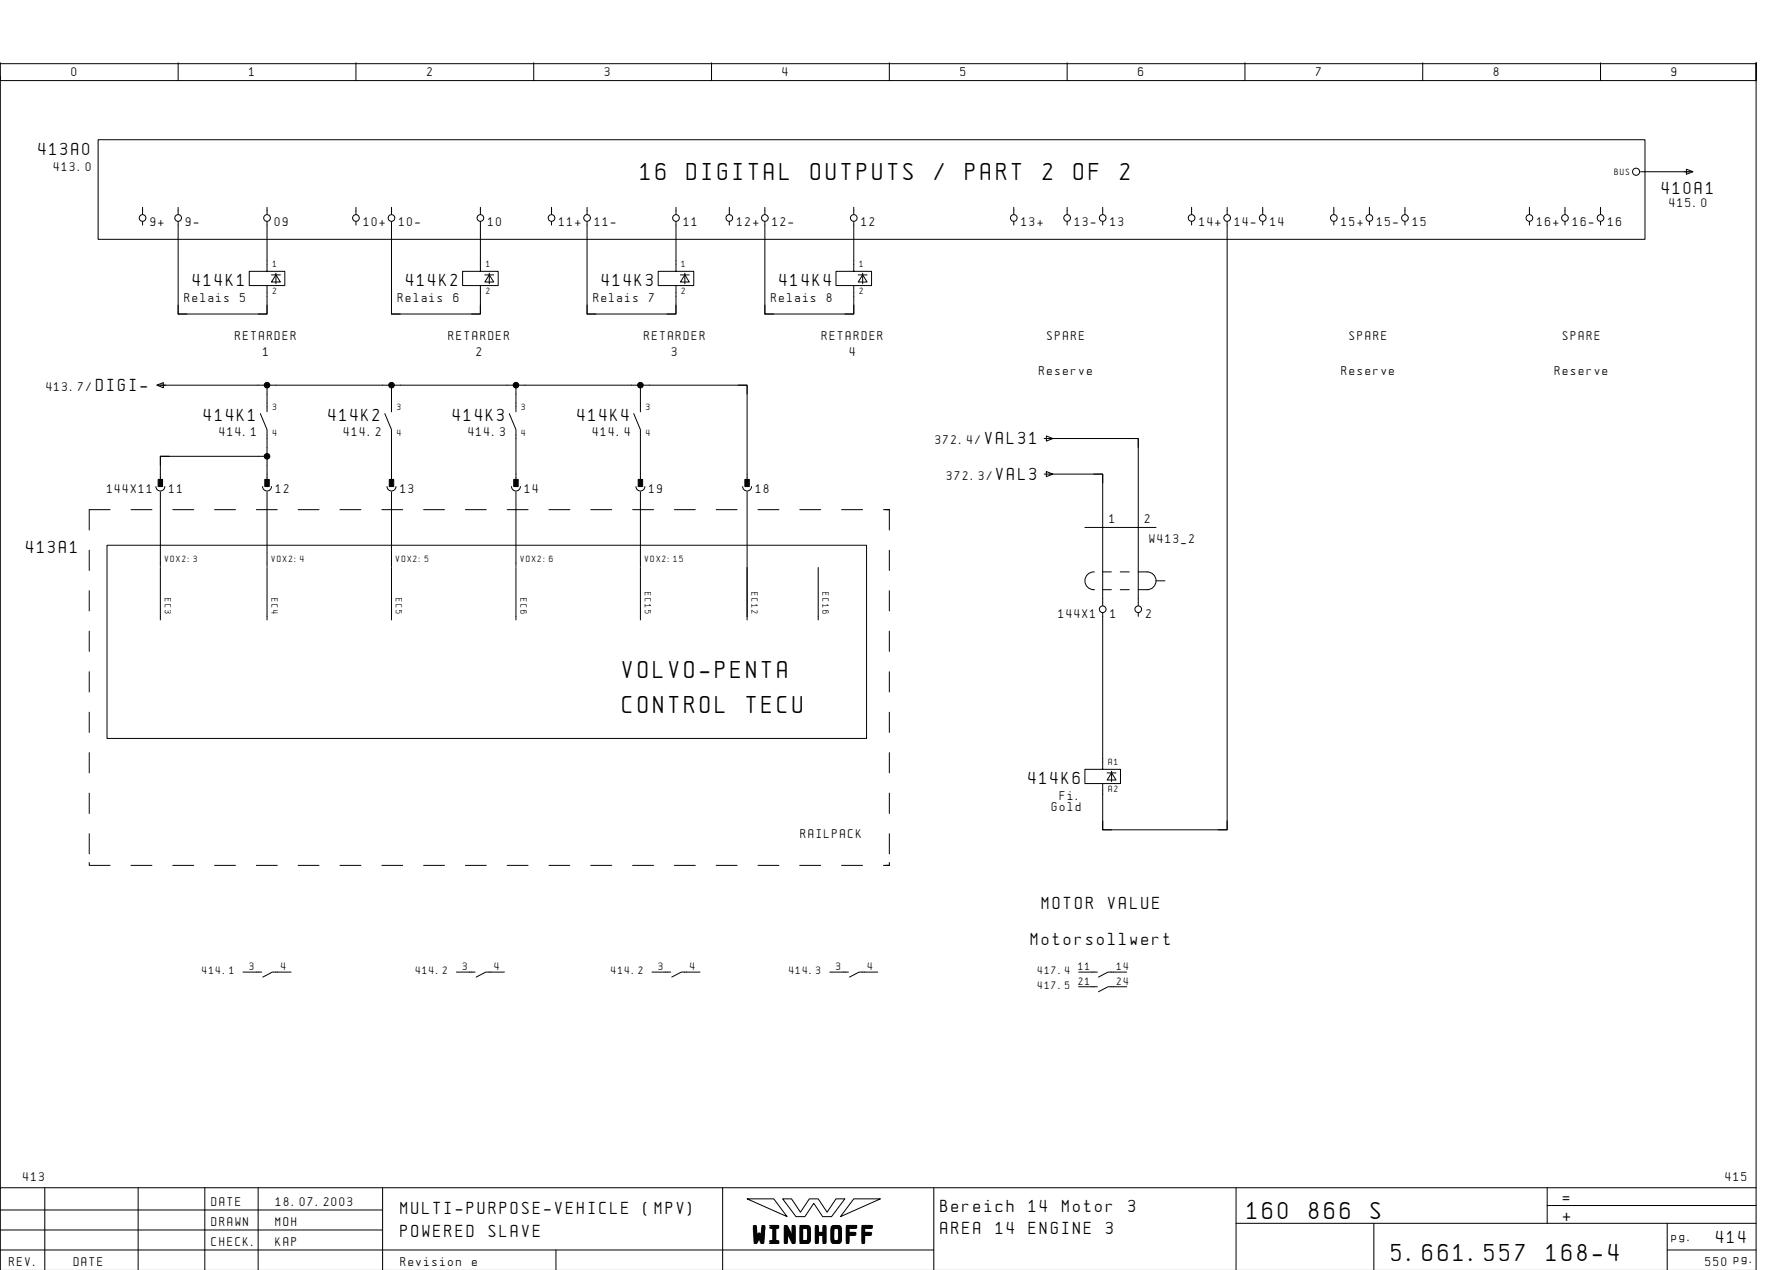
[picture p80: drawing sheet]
<svg xmlns="http://www.w3.org/2000/svg" width="399mm" height="286mm" viewBox="0 0 399 286" stroke-linecap="round" stroke-linejoin="round" font-family="sans-serif">
<defs><g id="words">
<g font-size="4.4">
<text x="144.1" y="40.4">16</text>
<text x="154.5" y="40.4">DIGITAL</text>
<text x="182.4" y="40.4">OUTPUTS</text>
<text x="210.2" y="40.4">/</text>
<text x="217.2" y="40.4">PART</text>
<text x="234.6" y="40.4">2</text>
<text x="241.6" y="40.4">OF</text>
<text x="252" y="40.4">2</text>
<text x="140.1" y="152.4">VOLVO-PENTA</text>
<text x="140.1" y="160.4">CONTROL</text>
<text x="167.9" y="160.4">TECU</text>
<text x="280.6" y="274.1">160</text>
<text x="294.5" y="274.1">866</text>
<text x="308.4" y="274.1">S</text>
<text x="169.5" y="279.3">WINDHOFF</text>
<text x="313.1" y="283.6">5.661.557</text>
<text x="347.9" y="283.6">168-4</text>
</g>
<g font-size="3.1">
<text x="8.6" y="34.9">413A0</text>
<text x="373.9" y="43.6">410A1</text>
<text x="43.4" y="64.4">414K1</text>
<text x="91.4" y="64.4">414K2</text>
<text x="135.4" y="64.4">414K3</text>
<text x="175.4" y="64.4">414K4</text>
<text x="21.6" y="87.9">DIGI-</text>
<text x="45.9" y="94.6">414K1</text>
<text x="73.9" y="94.6">414K2</text>
<text x="101.9" y="94.6">414K3</text>
<text x="129.9" y="94.6">414K4</text>
<text x="221.6" y="99.9">VAL31</text>
<text x="224.1" y="107.9">VAL3</text>
<text x="5.9" y="124.4">413A1</text>
<text x="231.4" y="176.4">414K6</text>
<text x="234.4" y="204.4">MOTOR</text>
<text x="249.3" y="204.4">VALUE</text>
<text x="231.9" y="212.4">Motorsollwert</text>
<text x="90.1" y="273.1">MULTI-PURPOSE-VEHICLE</text>
<text x="144.8" y="273.1">(MPV)</text>
<text x="211.6" y="272.6">Bereich</text>
<text x="231.5" y="272.6">14</text>
<text x="238.9" y="272.6">Motor</text>
<text x="253.9" y="272.6">3</text>
<text x="351.6" y="270.6">=</text>
<text x="351.6" y="274.6">+</text>
<text x="90.1" y="278.1">POWERED</text>
<text x="110" y="278.1">SLAVE</text>
<text x="211.6" y="277.6">AREA</text>
<text x="224" y="277.6">14</text>
<text x="231.5" y="277.6">ENGINE</text>
<text x="248.9" y="277.6">3</text>
<text x="386.1" y="279.6">414</text>
</g>
<g font-size="2.3">
<text x="16.1" y="17.1">0</text>
<text x="56.1" y="17.1">1</text>
<text x="96.1" y="17.1">2</text>
<text x="136.1" y="17.1">3</text>
<text x="176.1" y="17.1">4</text>
<text x="216.1" y="17.1">5</text>
<text x="256.1" y="17.1">6</text>
<text x="296.1" y="17.1">7</text>
<text x="336.1" y="17.1">8</text>
<text x="376.1" y="17.1">9</text>
<text x="12.1" y="38.4">413.0</text>
<text x="375.6" y="46.6">415.0</text>
<text x="33.8" y="50.9">9+</text>
<text x="41.8" y="50.9">9-</text>
<text x="61.8" y="50.9">09</text>
<text x="81.8" y="50.9">10+</text>
<text x="89.8" y="50.9">10-</text>
<text x="109.8" y="50.9">10</text>
<text x="125.8" y="50.9">11+</text>
<text x="133.8" y="50.9">11-</text>
<text x="153.8" y="50.9">11</text>
<text x="165.8" y="50.9">12+</text>
<text x="173.8" y="50.9">12-</text>
<text x="193.8" y="50.9">12</text>
<text x="229.8" y="50.9">13+</text>
<text x="241.8" y="50.9">13-</text>
<text x="249.8" y="50.9">13</text>
<text x="269.8" y="50.9">14+</text>
<text x="277.8" y="50.9">14-</text>
<text x="285.8" y="50.9">14</text>
<text x="301.8" y="50.9">15+</text>
<text x="309.8" y="50.9">15-</text>
<text x="317.8" y="50.9">15</text>
<text x="345.8" y="50.9">16+</text>
<text x="353.8" y="50.9">16-</text>
<text x="361.8" y="50.9">16</text>
<text x="41.5" y="67.9">Relais</text>
<text x="54" y="67.9">5</text>
<text x="89.5" y="67.9">Relais</text>
<text x="102" y="67.9">6</text>
<text x="133.5" y="67.9">Relais</text>
<text x="146" y="67.9">7</text>
<text x="173.5" y="67.9">Relais</text>
<text x="186" y="67.9">8</text>
<text x="52.9" y="76.4">RETARDER</text>
<text x="100.9" y="76.4">RETARDER</text>
<text x="144.9" y="76.4">RETARDER</text>
<text x="184.9" y="76.4">RETARDER</text>
<text x="235.6" y="76.4">SPARE</text>
<text x="303.6" y="76.4">SPARE</text>
<text x="351.6" y="76.4">SPARE</text>
<text x="59.2" y="80">1</text>
<text x="107.2" y="80">2</text>
<text x="151.2" y="80">3</text>
<text x="191.2" y="80">4</text>
<text x="10.4" y="87.9">413.7/</text>
<text x="233.8" y="84.4">Reserve</text>
<text x="301.8" y="84.4">Reserve</text>
<text x="349.8" y="84.4">Reserve</text>
<text x="49.4" y="98.1">414.1</text>
<text x="77.4" y="98.1">414.2</text>
<text x="105.4" y="98.1">414.3</text>
<text x="133.4" y="98.1">414.4</text>
<text x="210.4" y="99.9">372.4/</text>
<text x="213" y="107.9">372.3/</text>
<text x="24.1" y="110.9">144X11</text>
<text x="38.1" y="110.9">11</text>
<text x="62.1" y="110.9">12</text>
<text x="90.1" y="110.9">13</text>
<text x="118.1" y="110.9">14</text>
<text x="146.1" y="110.9">19</text>
<text x="170.1" y="110.9">18</text>
<text x="249.6" y="117.6">1</text>
<text x="257.6" y="117.6">2</text>
<text x="258.6" y="122.1">W413_2</text>
<text x="238.1" y="138.9">144X1</text>
<text x="249.8" y="138.9">1</text>
<text x="257.8" y="138.9">2</text>
<text x="238.5" y="179.9">Fi.</text>
<text x="236.7" y="182.4">Gold</text>
<text x="180.1" y="188.4">RAILPACK</text>
<text x="5.2" y="265.6">413</text>
<text x="388.2" y="265.6">415</text>
<text x="47.6" y="271.1">DATE</text>
<text x="47.6" y="275.6">DRAWN</text>
<text x="62" y="275.6">MOH</text>
<text x="62.1" y="271.1">18.07.2003</text>
<text x="47.6" y="280.1">CHECK.</text>
<text x="62" y="280.1">KAP</text>
<text x="376.1" y="279.1">pg.</text>
<text x="2.1" y="284.6">REV.</text>
<text x="16.6" y="284.6">DATE</text>
<text x="90.1" y="284.6">Revision</text>
<text x="106.2" y="284.6">e</text>
<text x="383.7" y="284.6">550 pg.</text>
</g>
<g font-size="1.9">
<text x="45.5" y="219.1">414.1</text>
<text x="56.1" y="218.1">3</text>
<text x="63.3" y="218.1">4</text>
<text x="93.5" y="219.1">414.2</text>
<text x="104.1" y="218.1">3</text>
<text x="111.3" y="218.1">4</text>
<text x="137.5" y="219.1">414.2</text>
<text x="148.1" y="218.1">3</text>
<text x="155.3" y="218.1">4</text>
<text x="177.5" y="219.1">414.3</text>
<text x="188.1" y="218.1">3</text>
<text x="195.3" y="218.1">4</text>
<text x="233.5" y="219.1">417.4</text>
<text x="242.6" y="218.1">11</text>
<text x="242.6" y="221.4">21</text>
<text x="251.3" y="218.1">14</text>
<text x="251.3" y="221.4">24</text>
<text x="233.5" y="222.5">417.5</text>
</g>
<g font-size="1.6">
<text x="363.2" y="39.3">BUS</text>
<text x="61.3" y="60.1">1</text>
<text x="109.4" y="60.1">1</text>
<text x="153.3" y="60.1">1</text>
<text x="193.4" y="60.1">1</text>
<text x="61.3" y="66.1">2</text>
<text x="109.4" y="66.1">2</text>
<text x="153.3" y="66.1">2</text>
<text x="193.4" y="66.1">2</text>
<text x="61.3" y="92.1">3</text>
<text x="89.3" y="92.1">3</text>
<text x="117.4" y="92.1">3</text>
<text x="145.4" y="92.1">3</text>
<text x="61.3" y="98.1">4</text>
<text x="89.3" y="98.1">4</text>
<text x="117.4" y="98.1">4</text>
<text x="145.4" y="98.1">4</text>
<text x="37.1" y="126.4">VOX2:3</text>
<text x="61.1" y="126.4">VOX2:4</text>
<text x="89.1" y="126.4">VOX2:5</text>
<text x="117.1" y="126.4">VOX2:6</text>
<text x="145.1" y="126.4">VOX2:15</text>
<text x="37.1" y="134.5" transform="rotate(90 37.1 134.5)">EC3</text>
<text x="61.1" y="134.5" transform="rotate(90 61.1 134.5)">EC4</text>
<text x="89.1" y="134.5" transform="rotate(90 89.1 134.5)">EC5</text>
<text x="117.1" y="134.5" transform="rotate(90 117.1 134.5)">EC6</text>
<text x="145.1" y="133.3" transform="rotate(90 145.1 133.3)">EC15</text>
<text x="169.1" y="133.3" transform="rotate(90 169.1 133.3)">EC12</text>
<text x="185.1" y="133.3" transform="rotate(90 185.1 133.3)">EC16</text>
<text x="249.4" y="172.1">A1</text>
<text x="249.4" y="178.1">A2</text>
</g>
</g></defs>
<g fill="none" stroke="#000" stroke-width=".22">
<path d="M.1 14.1v4h395v-4v271.6M.1 17.1v250M.1 14.3h395M40.1 14.1v4M80.1 14.1v4M120.1 14.1v4M160.1 14.1v4M200.1 14.1v4M240.1 14.1v4M280.1 14.1v4M320.1 14.1v4M360.1 14.1v4"/>
<path d="M22.1 31.4h348v22.4h-348zM369.1 38.6h11.6M379.4 38l1.5 .6-1.5 .6zM32.1 46.6v1.6M32.1 49.8v.8M40.1 49.8v20.8h20v-6.4M40.1 46.6v1.6M60.1 49.8v11.2h-4v3.2h8v-3.2h-4M60.1 46.6v1.6M80.1 46.6v1.6M80.1 49.8v.8M88.1 49.8v20.8h20v-6.4"/>
<path d="M88.1 46.6v1.6M108.1 49.8v11.2h-4v3.2h8v-3.2h-4M108.1 46.6v1.6M124.1 46.6v1.6M124.1 49.8v.8M132.1 49.8v20.8h20v-6.4M132.1 46.6v1.6M152.1 49.8v11.2h-4v3.2h8v-3.2h-4M152.1 46.6v1.6M164.1 46.6v1.6M164.1 49.8v.8M172.1 49.8v20.8h20v-6.4"/>
<path d="M172.1 46.6v1.6M192.1 49.8v11.2h-4v3.2h8v-3.2h-4M192.1 46.6v1.6M228.1 46.6v1.6M228.1 49.8v.8M240.1 46.6v1.6M240.1 49.8v.8M248.1 46.6v1.6M248.1 49.8v.8M268.1 46.6v1.6M268.1 49.8v.8M276.1 49.8v136.8h-28v-10.4"/>
<path d="M276.1 46.6v1.6M284.1 46.6v1.6M284.1 49.8v.8M300.1 46.6v1.6M300.1 49.8v.8M308.1 46.6v1.6M308.1 49.8v.8M316.1 46.6v1.6M316.1 49.8v.8M344.1 46.6v1.6M344.1 49.8v.8M352.1 46.6v1.6"/>
<path d="M352.1 49.8v.8M360.1 46.6v1.6M360.1 49.8v.8M40.1 68.6v2h2M60.1 68.6v2h-2M61.1 61.8h2M62.1 61.8l1 1.6h-2zM62.1 61.4v2.4M88.1 68.6v2h2M108.1 68.6v2h-2M109.1 61.8h2M110.1 61.8l1 1.6h-2z"/>
<path d="M110.1 61.4v2.4M132.1 68.6v2h2M152.1 68.6v2h-2M153.1 61.8h2M154.1 61.8l1 1.6h-2zM154.1 61.4v2.4M172.1 68.6v2h2M192.1 68.6v2h-2M193.1 61.8h2M194.1 61.8l1 1.6h-2zM194.1 61.4v2.4M35.3 86.6l1.4-.6v1.2z"/>
<path d="M35.4 86.6h132.7v21.2M58.6 93l1.5 3.6v11.2M60.1 86.6v6M86.6 93l1.5 3.6v11.2M88.1 86.6v6M114.6 93l1.5 3.6v11.2M116.1 86.6v6M142.6 93l1.5 3.6v11.2M144.1 86.6v6M166.1 86.6h2v2M234.9 98.6h1.8M235.4 98l1.5 .6-1.5 .6z"/>
<path d="M236.1 98.6h20v37.6M254.1 98.6h2v2M24.8 114.6h-4.7v4.6M29.5 114.6h4.7M35.1 109.4a1 1 0 0 0 1 1 1 1 0 0 0 1-1M36.1 110.6v16.8M38.1 102.6h-2v2M38.9 114.6h4.7M48.3 114.6h4.7M57.7 114.6h4.7M59.1 109.4a1 1 0 0 0 1 1 1 1 0 0 0 1-1M60.1 102.6h-24v5.2"/>
<path d="M60.1 110.6v16.8M67.1 114.6h4.7M76.5 114.6h4.7M85.9 114.6h4.7M87.1 109.4a1 1 0 0 0 1 1 1 1 0 0 0 1-1M88.1 110.6v16.8M95.3 114.6h4.7M104.7 114.6h4.7M114.1 114.6h4.7M115.1 109.4a1 1 0 0 0 1 1 1 1 0 0 0 1-1M116.1 110.6v16.8M123.5 114.6h4.7"/>
<path d="M132.9 114.6h4.7M142.3 114.6h4.7M143.1 109.4a1 1 0 0 0 1 1 1 1 0 0 0 1-1M144.1 110.6v16.8M151.7 114.6h4.7M161.1 114.6h4.7M167.1 109.4a1 1 0 0 0 1 1 1 1 0 0 0 1-1M168.1 110.6v28.8M170.5 114.6h4.7M179.9 114.6h4.7M189.3 114.6h4.7M198.8 114.6h1.3h-.7"/>
<path d="M200.1 114.6v4.6M234.9 106.6h1.8M235.4 106l1.5 .6-1.5 .6zM236.1 106.6h12v29.6M244.1 118.6h16M246.1 106.6h2v2M20.1 123.8v4.5M20.1 132.9v4.5M24.1 122.6h170.8v43.5h-170.8zM36.1 127.6v11.8M60.1 127.6v11.8M88.1 127.6v11.8"/>
<path d="M116.1 127.6v11.8M144.1 127.6v11.8M184.1 127.6v11.8M200.1 123.8v4.5M200.1 132.9v4.5M246.2 128.6a2 2 0 0 0-2.1 2 2 2 0 0 0 2.1 2M248 132.6h2M248 128.6h2M248.1 137.8v35.2h-4v3.2h8v-3.2h-4M252 132.6h2.1M252 128.6h2.1M256 128.6a3.6 3.6 0 0 1 3.5 .6 2 2 0 0 1 .4 2.2 2 2 0 0 1-1.8 1.2h-2.1"/>
<path d="M256.1 137.8v.8M260.1 130.6h2M20.1 141.9v4.6M20.1 151.1v4.5M200.1 141.9v4.6M200.1 151.1v4.5M20.1 160.2v4.5M20.1 169.3v4.5M20.1 178.4v4.6M200.1 160.2v4.5M200.1 169.3v4.5M200.1 178.4v4.6"/>
<path d="M249.1 173.8h2M250.1 173.8l1 1.6h-2zM250.1 173.4v2.4M20.1 187.5v4.5M20.1 194v.6h4.7M29.5 194.6h4.7M38.9 194.6h4.7M48.3 194.6h4.7M57.7 194.6h4.7M67.1 194.6h4.7M76.5 194.6h4.7M85.9 194.6h4.7"/>
<path d="M95.3 194.6h4.7M104.7 194.6h4.7M114.1 194.6h4.7M123.5 194.6h4.7M132.9 194.6h4.7M142.3 194.6h4.7M151.7 194.6h4.7M161.1 194.6h4.7M170.5 194.6h4.7M179.9 194.6h4.7M189.3 194.6h4.7M198.8 194.6h1.3h-.7"/>
<path d="M200.1 187.5v4.5M200.1 194v.6M248.1 184.6v2h2M276.1 184.6v2h-2M54.7 218.6h4.2M65.5 218.6h-4.2l-2.2 1.2M102.7 218.6h4.2M113.5 218.6h-4.2l-2.2 1.2M146.7 218.6h4.2M157.5 218.6h-4.2l-2.2 1.2M186.7 218.6h4.2M197.5 218.6h-4.2l-2.2 1.2"/>
<path d="M242.7 218.6h4.2M253.5 218.6h-4.2l-2.2 1.2M242.7 221.9h4.2M253.5 221.9h-4.2l-2.2 1.1M10.1 267.1v18.5M31.1 267.1v18.5M46.1 267.1v18.6M58.1 267.1v18.6M86.1 272.1h-86M86.1 276.6h-86M86.1 267.1v18.6M162.6 267.1v18.6"/>
<path d="M168.1 269.6h6l3 4zM176.1 269.6h2l2 3 2-3h2l2 3 2-3h2l-3 4h-2l-2-3-2 3h-2zM192.1 269.6h6l-9 4zM210.1 267.1v18.6M278.1 275.1h117M278.1 267.1v18.6M309.1 275.1v10.6M348.1 271.1h47M348.1 267.1v8M375.1 275.1v10.6M395.1 267.1h-395v18.6M125.1 281.1v4.6"/>
<path d="M210.1 281.1h-210M375.1 281.1h20"/>
<circle cx="368.1" cy="38.6" r=".8"/>
<circle cx="32.1" cy="49" r=".75"/>
<circle cx="40.1" cy="49" r=".75"/>
<circle cx="60.1" cy="49" r=".75"/>
<circle cx="80.1" cy="49" r=".75"/>
<circle cx="88.1" cy="49" r=".75"/>
<circle cx="108.1" cy="49" r=".75"/>
<circle cx="124.1" cy="49" r=".75"/>
<circle cx="132.1" cy="49" r=".75"/>
<circle cx="152.1" cy="49" r=".75"/>
<circle cx="164.1" cy="49" r=".75"/>
<circle cx="172.1" cy="49" r=".75"/>
<circle cx="192.1" cy="49" r=".75"/>
<circle cx="228.1" cy="49" r=".75"/>
<circle cx="240.1" cy="49" r=".75"/>
<circle cx="248.1" cy="49" r=".75"/>
<circle cx="268.1" cy="49" r=".75"/>
<circle cx="276.1" cy="49" r=".75"/>
<circle cx="284.1" cy="49" r=".75"/>
<circle cx="300.1" cy="49" r=".75"/>
<circle cx="308.1" cy="49" r=".75"/>
<circle cx="316.1" cy="49" r=".75"/>
<circle cx="344.1" cy="49" r=".75"/>
<circle cx="352.1" cy="49" r=".75"/>
<circle cx="360.1" cy="49" r=".75"/>
<circle cx="248.1" cy="137" r=".75"/>
<circle cx="256.1" cy="137" r=".75"/>
</g>
<g fill="#000" stroke="#000" stroke-width=".22">
<path d="M35.6 107.8h1v1.6h-1zM59.6 107.8h1v1.6h-1zM87.6 107.8h1v1.6h-1zM115.6 107.8h1v1.6h-1zM143.6 107.8h1v1.6h-1zM167.6 107.8h1v1.6h-1z"/>
<circle cx="60.1" cy="86.6" r=".63"/>
<circle cx="88.1" cy="86.6" r=".63"/>
<circle cx="116.1" cy="86.6" r=".63"/>
<circle cx="144.1" cy="86.6" r=".62"/>
<circle cx="60.1" cy="102.6" r=".63"/>
</g>
<use href="#words"/>
</svg>
